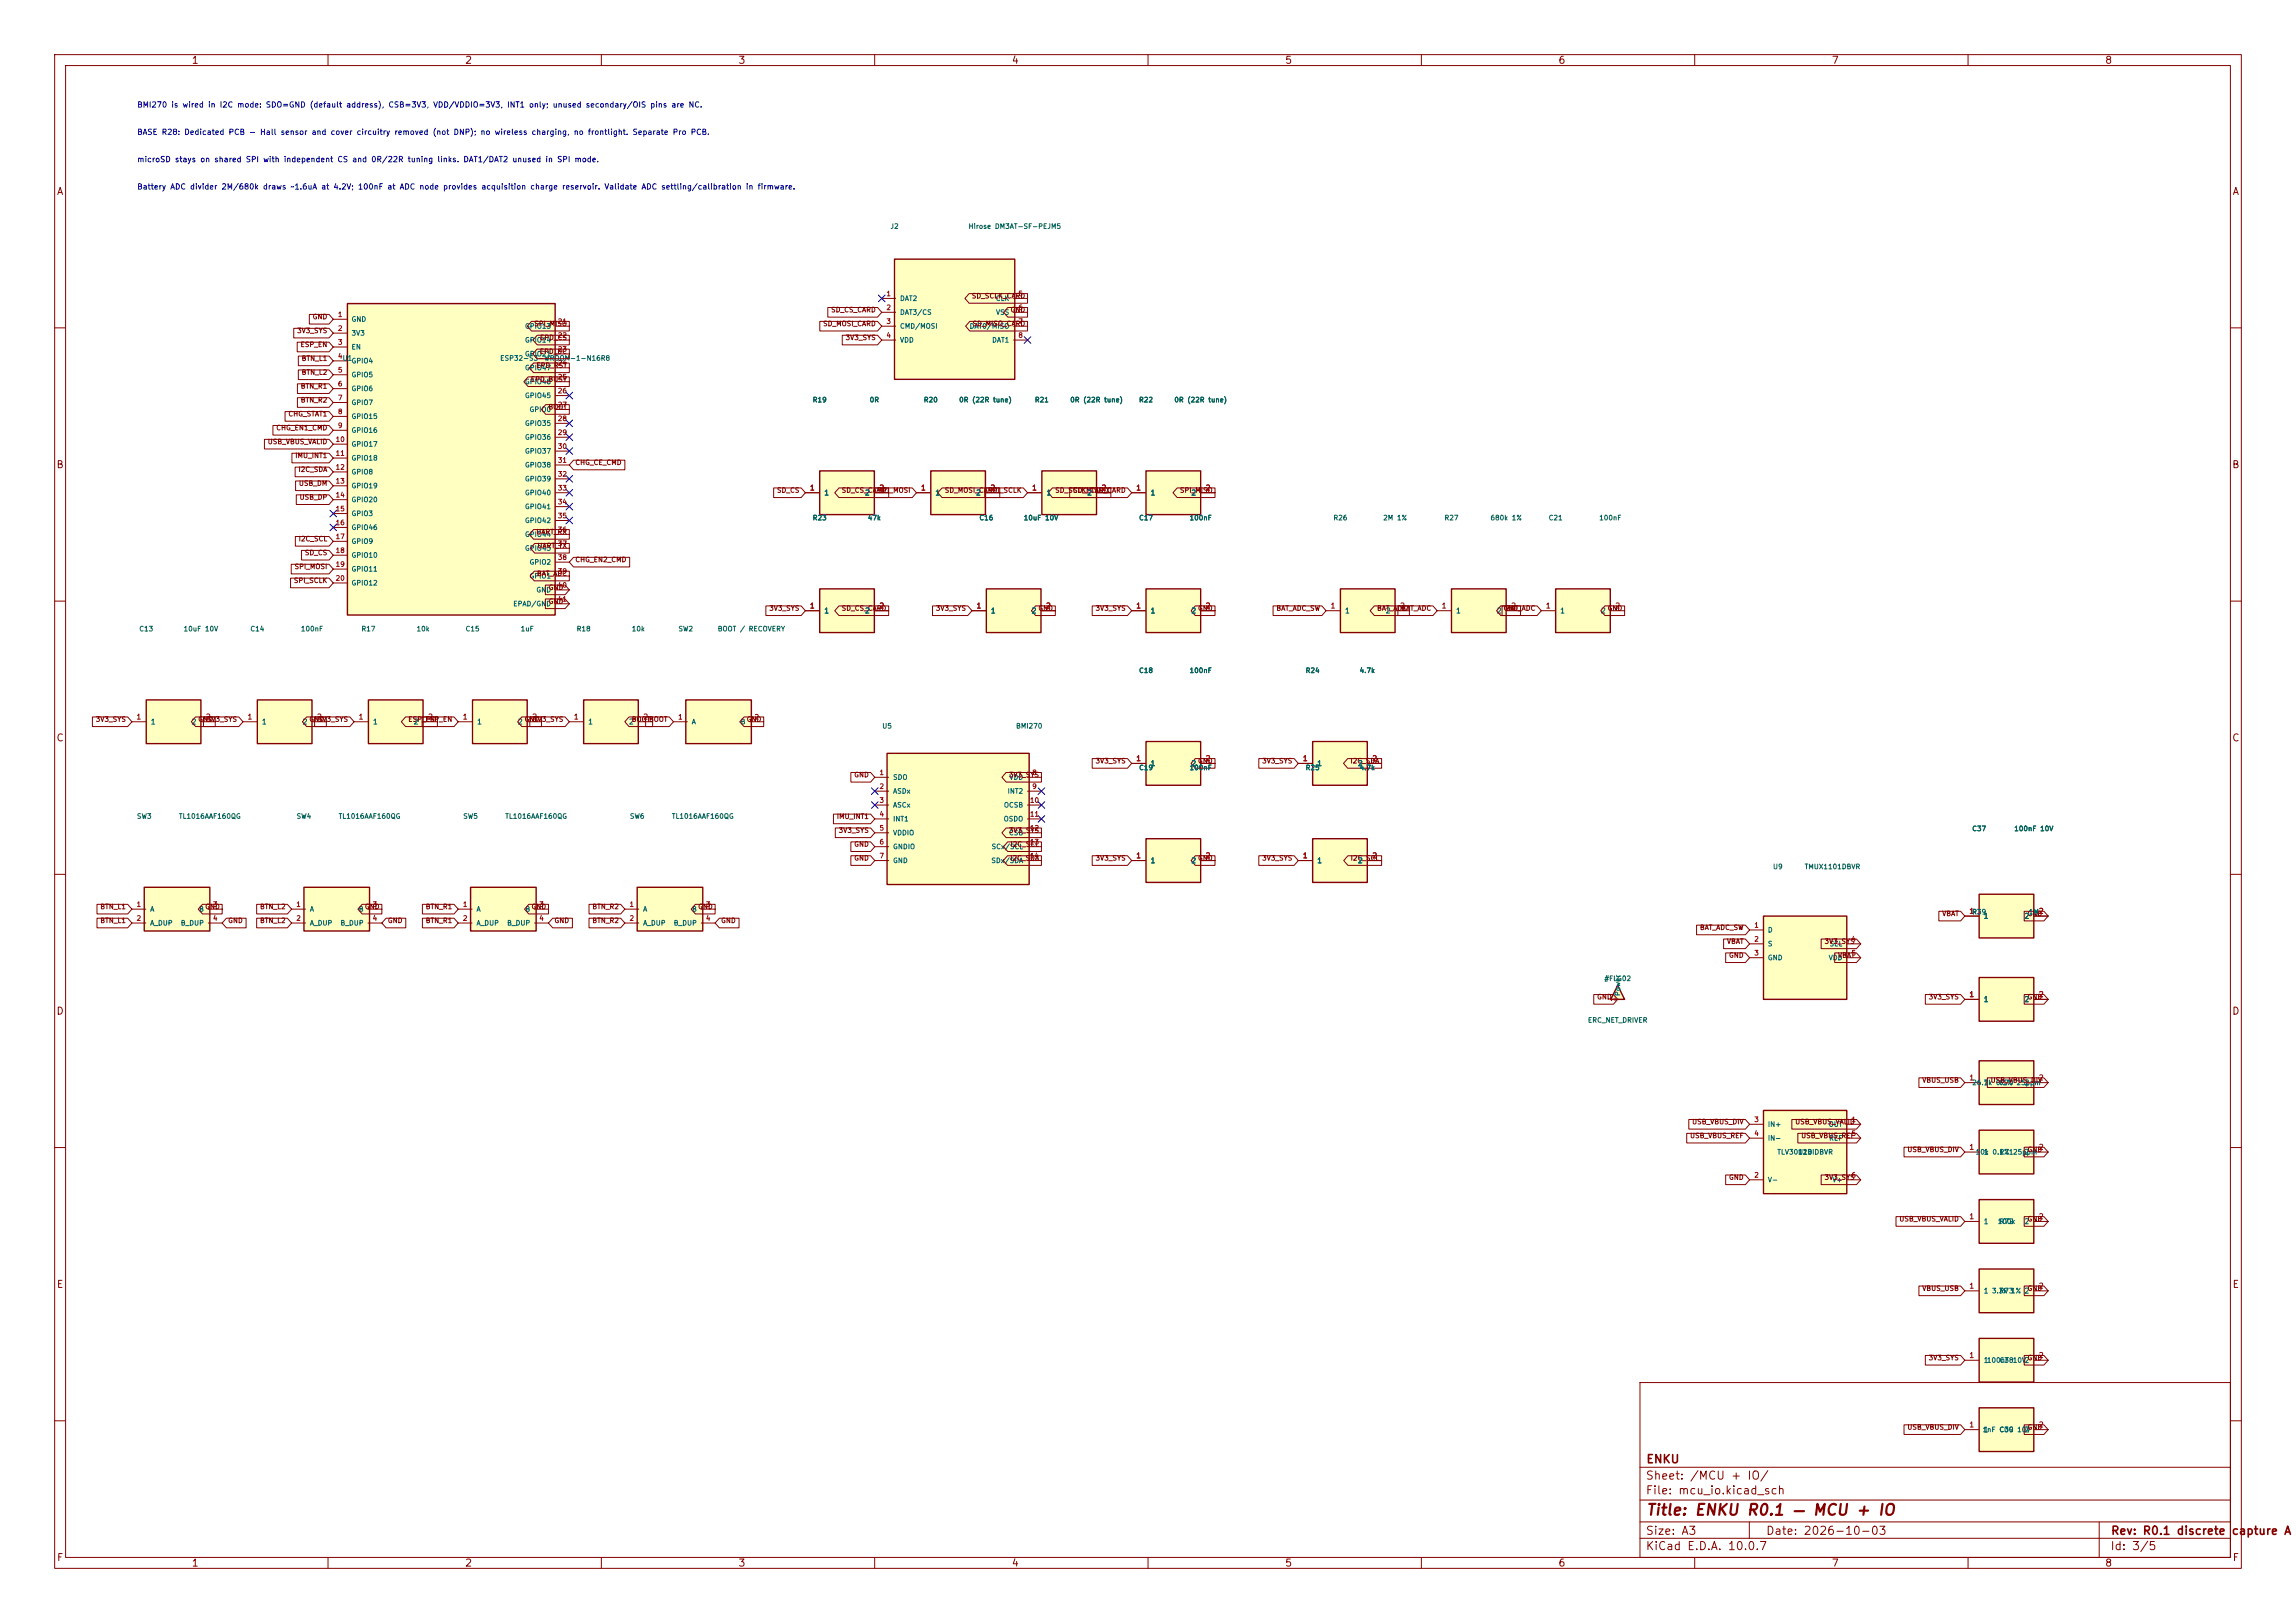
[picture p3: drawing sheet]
<svg xmlns="http://www.w3.org/2000/svg" width="420mm" height="297mm" viewBox="0 0 420 297" stroke-linecap="round" stroke-linejoin="round" font-family="sans-serif">
<defs><g id="words">
<text font-size="2" fill="#840000" x="301" y="277.8">Title: ENKU R0.1 — MCU + IO</text>
<g font-size="1.5" fill="#840000">
<text x="301" y="268.1">ENKU</text>
<text x="300.9" y="273.8">File: mcu_io.kicad_sch</text>
<text x="300.9" y="271.1">Sheet: /MCU + IO/</text>
<text x="300.9" y="281.2">Size: A3</text>
<text x="322.9" y="281.2">Date: 2026-10-03</text>
<text x="386" y="281.2">Rev: R0.1 discrete</text>
<text x="408.1" y="281.2">capture A</text>
<text x="300.9" y="284">KiCad E.D.A. 10.0.7</text>
<text x="385.9" y="284">Id: 3/5</text>
</g>
<g font-size="1.3" fill="#840000">
<text x="35" y="12">1</text>
<text x="85" y="12">2</text>
<text x="135" y="12">3</text>
<text x="185" y="12">4</text>
<text x="235" y="12">5</text>
<text x="285" y="12">6</text>
<text x="335" y="12">7</text>
<text x="385" y="12">8</text>
<text x="10.3" y="36">A</text>
<text x="408.3" y="36">A</text>
<text x="10.2" y="86">B</text>
<text x="408.2" y="86">B</text>
<text x="10.2" y="136">C</text>
<text x="408.2" y="136">C</text>
<text x="10.2" y="186">D</text>
<text x="408.2" y="186">D</text>
<text x="10.3" y="236">E</text>
<text x="408.3" y="236">E</text>
<text x="10.3" y="286">F</text>
<text x="35" y="287">1</text>
<text x="85" y="287">2</text>
<text x="135" y="287">3</text>
<text x="185" y="287">4</text>
<text x="235" y="287">5</text>
<text x="285" y="287">6</text>
<text x="335" y="287">7</text>
<text x="385" y="287">8</text>
<text x="408.3" y="286">F</text>
</g>
<g font-size="1" fill="#0000c2">
<text x="25" y="19.9">BMI270 is wired in I2C mode: SDO=GND (default address), CSB=3V3, VDD/VDDIO=3V3, INT1 only; unused secondary/OIS pins are NC.</text>
<text x="25" y="29.9">microSD stays on shared SPI with independent CS and 0R/22R tuning links. DAT1/DAT2 unused in SPI mode.</text>
<text x="25" y="24.9">BASE R28: Dedicated PCB - Hall sensor and cover circuitry removed (not DNP); no wireless charging, no frontlight. Separate Pro PCB.</text>
<text x="25" y="34.9">Battery ADC divider 2M/680k draws ~1.6uA at 4.2V; 100nF at ADC node provides acquisition charge reservoir. Validate ADC settling/calibration in firmware.</text>
</g>
<g font-size="1" fill="#a90000">
<text x="148" y="90">1</text>
<text x="160.7" y="90">2</text>
<text x="168.4" y="90">1</text>
<text x="181.1" y="90">2</text>
<text x="188.7" y="90">1</text>
<text x="201.4" y="90">2</text>
<text x="207.7" y="90">1</text>
<text x="220.4" y="90">2</text>
<text x="148" y="111.6">1</text>
<text x="160.7" y="111.6">2</text>
<text x="178.5" y="111.6">1</text>
<text x="191.2" y="111.6">2</text>
<text x="207.7" y="111.6">1</text>
<text x="220.4" y="111.6">2</text>
<text x="243.3" y="111.6">1</text>
<text x="256" y="111.6">2</text>
<text x="263.6" y="111.6">1</text>
<text x="276.3" y="111.6">2</text>
<text x="282.7" y="111.6">1</text>
<text x="295.4" y="111.6">2</text>
<text x="24.9" y="131.9">1</text>
<text x="37.6" y="131.9">2</text>
<text x="45.2" y="131.9">1</text>
<text x="57.9" y="131.9">2</text>
<text x="65.5" y="131.9">1</text>
<text x="78.2" y="131.9">2</text>
<text x="84.5" y="131.9">1</text>
<text x="97.2" y="131.9">2</text>
<text x="104.9" y="131.9">1</text>
<text x="117.6" y="131.9">2</text>
<text x="207.7" y="139.5">1</text>
<text x="220.4" y="139.5">2</text>
<text x="238.2" y="139.5">1</text>
<text x="250.9" y="139.5">2</text>
<text x="207.7" y="157.3">1</text>
<text x="220.4" y="157.3">2</text>
<text x="238.2" y="157.3">1</text>
<text x="250.9" y="157.3">2</text>
<text x="360.1" y="167.4">1</text>
<text x="360.1" y="182.7">1</text>
<text x="372.8" y="182.7">2</text>
<text x="360.1" y="197.9">1</text>
<text x="372.8" y="197.9">2</text>
<text x="360.1" y="210.6">1</text>
<text x="372.8" y="210.6">2</text>
<text x="360.1" y="223.3">1</text>
<text x="372.8" y="223.3">2</text>
<text x="360.1" y="236">1</text>
<text x="372.8" y="236">2</text>
<text x="360.1" y="248.7">1</text>
<text x="372.8" y="248.7">2</text>
<text x="360.1" y="261.4">1</text>
<text x="372.8" y="261.4">2</text>
</g>
<g font-size="1" fill="#006464">
<text x="150.7" y="90.9">1</text>
<text x="158.1" y="90.9">2</text>
<text x="171" y="90.9">1</text>
<text x="178.4" y="90.9">2</text>
<text x="191.3" y="90.9">1</text>
<text x="198.8" y="90.9">2</text>
<text x="210.4" y="90.9">1</text>
<text x="217.8" y="90.9">2</text>
<text x="150.7" y="112.5">1</text>
<text x="158.1" y="112.5">2</text>
<text x="181.1" y="112.5">1</text>
<text x="188.6" y="112.5">2</text>
<text x="210.4" y="112.5">1</text>
<text x="217.8" y="112.5">2</text>
<text x="245.9" y="112.5">1</text>
<text x="253.4" y="112.5">2</text>
<text x="266.2" y="112.5">1</text>
<text x="273.7" y="112.5">2</text>
<text x="285.3" y="112.5">1</text>
<text x="292.7" y="112.5">2</text>
<text x="27.5" y="132.8">1</text>
<text x="34.9" y="132.8">2</text>
<text x="47.8" y="132.8">1</text>
<text x="55.2" y="132.8">2</text>
<text x="68.1" y="132.8">1</text>
<text x="75.6" y="132.8">2</text>
<text x="87.2" y="132.8">1</text>
<text x="94.6" y="132.8">2</text>
<text x="107.5" y="132.8">1</text>
<text x="114.9" y="132.8">2</text>
<text x="210.4" y="140.4">1</text>
<text x="217.8" y="140.4">2</text>
<text x="240.8" y="140.4">1</text>
<text x="248.3" y="140.4">2</text>
<text x="210.4" y="158.2">1</text>
<text x="217.8" y="158.2">2</text>
<text x="240.8" y="158.2">1</text>
<text x="248.3" y="158.2">2</text>
<text x="362.8" y="168.4">1</text>
<text x="370.2" y="168.4">2</text>
<text x="362.8" y="183.6">1</text>
<text x="370.2" y="183.6">2</text>
<text x="362.8" y="198.8">1</text>
<text x="370.2" y="198.8">2</text>
<text x="362.8" y="211.5">1</text>
<text x="370.2" y="211.5">2</text>
<text x="362.8" y="224.2">1</text>
<text x="370.2" y="224.2">2</text>
<text x="362.8" y="236.9">1</text>
<text x="362.8" y="249.6">1</text>
<text x="370.2" y="249.6">2</text>
<text x="362.8" y="262.3">1</text>
<text x="370.2" y="262.3">2</text>
</g>
<g font-size=".9" fill="#006464">
<text x="162.8" y="42.1">J2</text>
<text x="177.1" y="42.1">Hirose DM3AT-SF-PEJM5</text>
<text x="64.2" y="59.1">GND</text>
<text x="164.5" y="55.3">DAT2</text>
<text x="164.5" y="57.8">DAT3/CS</text>
<text x="182.1" y="55.3">CLK</text>
<text x="182.1" y="57.8">VSS</text>
<text x="64.2" y="61.6">3V3</text>
<text x="64.2" y="64.2">EN</text>
<text x="95.9" y="60.4">GPIO13</text>
<text x="95.9" y="62.9">GPIO14</text>
<text x="95.9" y="65.4">GPIO21</text>
<text x="164.5" y="60.4">CMD/MOSI</text>
<text x="164.5" y="62.9">VDD</text>
<text x="177.3" y="60.4">DAT0/MISO</text>
<text x="181.4" y="62.9">DAT1</text>
<text x="62.6" y="66.2">U1</text>
<text x="64.2" y="66.7">GPIO4</text>
<text x="64.2" y="69.2">GPIO5</text>
<text x="64.2" y="71.8">GPIO6</text>
<text x="91.4" y="66.2">ESP32-S3-WROOM-1-N16R8</text>
<text x="95.9" y="68">GPIO47</text>
<text x="95.9" y="70.5">GPIO48</text>
<text x="64.2" y="74.3">GPIO7</text>
<text x="64.2" y="76.9">GPIO15</text>
<text x="95.9" y="73.1">GPIO45</text>
<text x="96.8" y="75.6">GPIO0</text>
<text x="148.6" y="73.8">R19</text>
<text x="159" y="73.8">0R</text>
<text x="168.9" y="73.8">R20</text>
<text x="175.4" y="73.8">0R (22R tune)</text>
<text x="189.2" y="73.8">R21</text>
<text x="195.7" y="73.8">0R (22R tune)</text>
<text x="208.3" y="73.8">R22</text>
<text x="214.7" y="73.8">0R (22R tune)</text>
<text x="64.2" y="79.4">GPIO16</text>
<text x="64.2" y="81.9">GPIO17</text>
<text x="95.9" y="78.1">GPIO35</text>
<text x="95.9" y="80.7">GPIO36</text>
<text x="95.9" y="83.2">GPIO37</text>
<text x="64.2" y="84.5">GPIO18</text>
<text x="64.2" y="87">GPIO8</text>
<text x="64.2" y="89.6">GPIO19</text>
<text x="95.9" y="85.8">GPIO38</text>
<text x="95.9" y="88.3">GPIO39</text>
<text x="64.2" y="92.1">GPIO20</text>
<text x="64.2" y="94.6">GPIO3</text>
<text x="95.9" y="90.8">GPIO40</text>
<text x="95.9" y="93.4">GPIO41</text>
<text x="95.9" y="95.9">GPIO42</text>
<text x="148.6" y="95.4">R23</text>
<text x="158.7" y="95.4">47k</text>
<text x="179.1" y="95.4">C16</text>
<text x="187.2" y="95.4">10uF 10V</text>
<text x="208.3" y="95.4">C17</text>
<text x="217.5" y="95.4">100nF</text>
<text x="243.8" y="95.4">R26</text>
<text x="252.9" y="95.4">2M 1%</text>
<text x="264.1" y="95.4">R27</text>
<text x="272.6" y="95.4">680k 1%</text>
<text x="283.2" y="95.4">C21</text>
<text x="292.4" y="95.4">100nF</text>
<text x="64.2" y="97.2">GPIO46</text>
<text x="64.2" y="99.7">GPIO9</text>
<text x="95.9" y="98.5">GPIO44</text>
<text x="95.9" y="101">GPIO43</text>
<text x="64.2" y="102.3">GPIO10</text>
<text x="64.2" y="104.8">GPIO11</text>
<text x="64.2" y="107.3">GPIO12</text>
<text x="96.8" y="103.5">GPIO2</text>
<text x="96.8" y="106.1">GPIO1</text>
<text x="93.8" y="111.2">EPAD/GND</text>
<text x="98" y="108.6">GND</text>
<text x="25.4" y="115.7">C13</text>
<text x="33.5" y="115.7">10uF 10V</text>
<text x="45.7" y="115.7">C14</text>
<text x="54.9" y="115.7">100nF</text>
<text x="66" y="115.7">R17</text>
<text x="76.1" y="115.7">10k</text>
<text x="85.1" y="115.7">C15</text>
<text x="95.2" y="115.7">1uF</text>
<text x="105.4" y="115.7">R18</text>
<text x="115.5" y="115.7">10k</text>
<text x="124" y="115.7">SW2</text>
<text x="131.2" y="115.7">BOOT / RECOVERY</text>
<text x="208.3" y="123.4">C18</text>
<text x="217.5" y="123.4">100nF</text>
<text x="238.7" y="123.4">R24</text>
<text x="248.6" y="123.4">4.7k</text>
<text x="126.4" y="132.7">A</text>
<text x="135.4" y="132.7">B</text>
<text x="161.3" y="133.5">U5</text>
<text x="185.8" y="133.5">BMI270</text>
<text x="163.3" y="142.9">SDO</text>
<text x="184.6" y="142.9">VDD</text>
<text x="208.3" y="141.1">C19</text>
<text x="217.5" y="141.1">100nF</text>
<text x="238.7" y="141.1">R25</text>
<text x="248.6" y="141.1">4.7k</text>
<text x="163.3" y="145.4">ASDx</text>
<text x="163.3" y="148">ASCx</text>
<text x="183.6" y="148">OCSB</text>
<text x="184.2" y="145.4">INT2</text>
<text x="25" y="150">SW3</text>
<text x="32.6" y="150">TL1016AAF160QG</text>
<text x="54.2" y="150">SW4</text>
<text x="61.8" y="150">TL1016AAF160QG</text>
<text x="84.6" y="150">SW5</text>
<text x="92.3" y="150">TL1016AAF160QG</text>
<text x="115.1" y="150">SW6</text>
<text x="122.8" y="150">TL1016AAF160QG</text>
<text x="163.3" y="150.5">INT1</text>
<text x="163.3" y="153.1">VDDIO</text>
<text x="163.3" y="155.6">GNDIO</text>
<text x="181.3" y="155.6">SCx/SCL</text>
<text x="183.5" y="150.5">OSDO</text>
<text x="184.5" y="153.1">CSB</text>
<text x="360.7" y="152.3">C37</text>
<text x="368.4" y="152.3">100nF 10V</text>
<text x="163.3" y="158.1">GND</text>
<text x="181.2" y="158.1">SDx/SDA</text>
<text x="324.2" y="159.3">U9</text>
<text x="330" y="159.3">TMUX1101DBVR</text>
<text x="27.4" y="167">A</text>
<text x="36.3" y="167">B</text>
<text x="56.6" y="167">A</text>
<text x="65.5" y="167">B</text>
<text x="87.1" y="167">A</text>
<text x="96" y="167">B</text>
<text x="117.6" y="167">A</text>
<text x="126.5" y="167">B</text>
<text x="360.7" y="167.5">R39</text>
<text x="371" y="167.5">1M2</text>
<text x="27.4" y="169.6">A_DUP</text>
<text x="33" y="169.6">B_DUP</text>
<text x="56.6" y="169.6">A_DUP</text>
<text x="62.2" y="169.6">B_DUP</text>
<text x="87.1" y="169.6">A_DUP</text>
<text x="92.7" y="169.6">B_DUP</text>
<text x="117.6" y="169.6">A_DUP</text>
<text x="123.1" y="169.6">B_DUP</text>
<text x="323.3" y="170.8">D</text>
<text x="323.3" y="173.4">S</text>
<text x="334.6" y="173.4">SEL</text>
<text x="293.4" y="179.7">#FLG02</text>
<text x="323.3" y="175.9">GND</text>
<text x="334.4" y="175.9">VDD</text>
<text x="296.6" y="182.4" transform="rotate(-90 296.6 182.4)">Power</text>
<text x="290.4" y="187.4">ERC_NET_DRIVER</text>
<text x="360.7" y="198.8">26.7k 0.1% 25ppm</text>
<text x="365.7" y="198.8">R70</text>
<text x="323.3" y="206.4">IN+</text>
<text x="323.3" y="208.9">IN-</text>
<text x="334.4" y="206.4">OUT</text>
<text x="334.5" y="208.9">REF</text>
<text x="325" y="211.5">TLV3012BIDBVR</text>
<text x="328.8" y="211.5">U10</text>
<text x="361.3" y="211.5">10k 0.1%</text>
<text x="365.7" y="211.5">R7125ppm</text>
<text x="323.3" y="216.6">V-</text>
<text x="335.1" y="216.6">V+</text>
<text x="365.3" y="224.2">100k</text>
<text x="365.7" y="224.2">R72</text>
<text x="364.3" y="236.9">3.3k 1% 2</text>
<text x="365.7" y="236.9">R73</text>
<text x="363.4" y="249.6">100nF</text>
<text x="365.7" y="249.6">C3810V</text>
<text x="362.6" y="262.3">1nF C0G 10V</text>
<text x="366.5" y="262.3">39</text>
</g>
<g font-size=".9" fill="#840000">
<text x="57.1" y="58.6">GND</text>
<text x="97.6" y="59.9">SPI_MISO</text>
<text x="150.5" y="59.9">SD_MOSI_CARD</text>
<text x="151.9" y="57.4">SD_CS_CARD</text>
<text x="177.7" y="54.8">SD_SCLK_CARD</text>
<text x="177.8" y="59.9">SD_MISO_CARD</text>
<text x="184.8" y="57.4">GND</text>
<text x="54.3" y="61.2">3V3_SYS</text>
<text x="54.9" y="63.7">ESP_EN</text>
<text x="98.6" y="65">EPD_DC</text>
<text x="98.7" y="62.4">EPD_CS</text>
<text x="154.6" y="62.4">3V3_SYS</text>
<text x="54.9" y="71.3">BTN_R1</text>
<text x="55.1" y="66.3">BTN_L1</text>
<text x="55.1" y="68.8">BTN_L2</text>
<text x="97" y="70.1">EPD_BUSY</text>
<text x="98" y="67.5">EPD_RST</text>
<text x="52.7" y="76.4">CHG_STAT1</text>
<text x="54.9" y="73.9">BTN_R2</text>
<text x="100.2" y="75.1">BOOT</text>
<text x="48.9" y="81.5">USB_VBUS_VALID</text>
<text x="50.4" y="79">CHG_EN1_CMD</text>
<text x="53.9" y="84">IMU_INT1</text>
<text x="54.5" y="86.6">I2C_SDA</text>
<text x="54.6" y="89.1">USB_DM</text>
<text x="105.1" y="85.3">CHG_CE_CMD</text>
<text x="54.7" y="91.7">USB_DP</text>
<text x="142" y="90.4">SD_CS</text>
<text x="153.9" y="90.4">SD_CS_CARD</text>
<text x="160.5" y="90.4">SPI_MOSI</text>
<text x="172.7" y="90.4">SD_MOSI_CARD</text>
<text x="180.7" y="90.4">SPI_SCLK</text>
<text x="192.9" y="90.4">SD_SCLK_CARD</text>
<text x="196.2" y="90.4">SD_MISO_CARD</text>
<text x="215.7" y="90.4">SPI_MISO</text>
<text x="54.5" y="99.3">I2C_SCL</text>
<text x="55.7" y="101.8">SD_CS</text>
<text x="98" y="98">UART_RX</text>
<text x="98.2" y="100.5">UART_TX</text>
<text x="53.7" y="106.9">SPI_SCLK</text>
<text x="53.8" y="104.4">SPI_MOSI</text>
<text x="98.1" y="105.6">BAT_ADC</text>
<text x="105.1" y="103.1">CHG_EN2_CMD</text>
<text x="100.3" y="110.7">GND</text>
<text x="100.3" y="108.2">GND</text>
<text x="140.6" y="112">3V3_SYS</text>
<text x="153.9" y="112">SD_CS_CARD</text>
<text x="171.1" y="112">3V3_SYS</text>
<text x="189.8" y="112">GND</text>
<text x="200.3" y="112">3V3_SYS</text>
<text x="219" y="112">GND</text>
<text x="233.4" y="112">BAT_ADC_SW</text>
<text x="251.8" y="112">BAT_ADC</text>
<text x="256.2" y="112">BAT_ADC</text>
<text x="274.9" y="112">GND</text>
<text x="275.3" y="112">BAT_ADC</text>
<text x="294" y="112">GND</text>
<text x="17.4" y="132.3">3V3_SYS</text>
<text x="36.2" y="132.3">GND</text>
<text x="37.7" y="132.3">3V3_SYS</text>
<text x="56.5" y="132.3">GND</text>
<text x="58.1" y="132.3">3V3_SYS</text>
<text x="74.6" y="132.3">ESP_EN</text>
<text x="77.7" y="132.3">ESP_EN</text>
<text x="95.9" y="132.3">GND</text>
<text x="97.4" y="132.3">3V3_SYS</text>
<text x="115.5" y="132.3">BOOT</text>
<text x="118.6" y="132.3">BOOT</text>
<text x="136.5" y="132.3">GND</text>
<text x="156.2" y="142.5">GND</text>
<text x="184.5" y="142.5">3V3_SYS</text>
<text x="200.3" y="139.9">3V3_SYS</text>
<text x="219" y="139.9">GND</text>
<text x="230.8" y="139.9">3V3_SYS</text>
<text x="246.9" y="139.9">I2C_SDA</text>
<text x="153" y="150.1">IMU_INT1</text>
<text x="153.3" y="152.6">3V3_SYS</text>
<text x="156.2" y="155.2">GND</text>
<text x="184.5" y="152.6">3V3_SYS</text>
<text x="184.7" y="155.2">I2C_SCL</text>
<text x="156.2" y="157.7">GND</text>
<text x="184.7" y="157.7">I2C_SDA</text>
<text x="200.3" y="157.7">3V3_SYS</text>
<text x="219" y="157.7">GND</text>
<text x="230.8" y="157.7">3V3_SYS</text>
<text x="247" y="157.7">I2C_SCL</text>
<text x="18.3" y="166.6">BTN_L1</text>
<text x="37.4" y="166.6">GND</text>
<text x="47.5" y="166.6">BTN_L2</text>
<text x="66.6" y="166.6">GND</text>
<text x="77.8" y="166.6">BTN_R1</text>
<text x="97.1" y="166.6">GND</text>
<text x="108.3" y="166.6">BTN_R2</text>
<text x="127.6" y="166.6">GND</text>
<text x="355.2" y="167.9">VBAT</text>
<text x="370.8" y="167.9">GND</text>
<text x="18.3" y="169.1">BTN_L1</text>
<text x="41.6" y="169.1">GND</text>
<text x="47.5" y="169.1">BTN_L2</text>
<text x="70.9" y="169.1">GND</text>
<text x="77.8" y="169.1">BTN_R1</text>
<text x="101.3" y="169.1">GND</text>
<text x="108.3" y="169.1">BTN_R2</text>
<text x="131.8" y="169.1">GND</text>
<text x="310.9" y="170.4">BAT_ADC_SW</text>
<text x="315.8" y="172.9">VBAT</text>
<text x="333.7" y="172.9">3V3_SYS</text>
<text x="316.2" y="175.5">GND</text>
<text x="336.1" y="175.5">VBAT</text>
<text x="292" y="183.1">GND</text>
<text x="352.7" y="183.1">3V3_SYS</text>
<text x="370.8" y="183.1">GND</text>
<text x="351.5" y="198.3">VBUS_USB</text>
<text x="364" y="198.3">USB_VBUS_DIV</text>
<text x="309.1" y="208.5">USB_VBUS_REF</text>
<text x="309.4" y="206">USB_VBUS_DIV</text>
<text x="328.3" y="206">USB_VBUS_VALID</text>
<text x="329.4" y="208.5">USB_VBUS_REF</text>
<text x="348.8" y="211">USB_VBUS_DIV</text>
<text x="370.8" y="211">GND</text>
<text x="316.2" y="216.1">GND</text>
<text x="333.7" y="216.1">3V3_SYS</text>
<text x="347.3" y="223.7">USB_VBUS_VALID</text>
<text x="370.8" y="223.7">GND</text>
<text x="351.5" y="236.4">VBUS_USB</text>
<text x="370.8" y="236.4">GND</text>
<text x="352.7" y="249.1">3V3_SYS</text>
<text x="370.8" y="249.1">GND</text>
<text x="348.8" y="261.8">USB_VBUS_DIV</text>
<text x="370.8" y="261.8">GND</text>
</g>
<g font-size=".9" fill="#a90000">
<text x="61.7" y="58.2">1</text>
<text x="101.9" y="59.5">21</text>
<text x="162.1" y="54.4">1</text>
<text x="162.1" y="56.9">2</text>
<text x="162.1" y="59.5">3</text>
<text x="186.2" y="54.4">5</text>
<text x="186.2" y="56.9">6</text>
<text x="186.2" y="59.5">7</text>
<text x="61.7" y="60.8">2</text>
<text x="61.7" y="63.3">3</text>
<text x="61.7" y="65.8">4</text>
<text x="101.9" y="62">22</text>
<text x="101.9" y="64.6">23</text>
<text x="162.1" y="62">4</text>
<text x="186.2" y="62">8</text>
<text x="61.7" y="68.4">5</text>
<text x="61.7" y="70.9">6</text>
<text x="101.9" y="67.1">24</text>
<text x="101.9" y="69.6">25</text>
<text x="61.7" y="73.5">7</text>
<text x="61.7" y="76">8</text>
<text x="101.9" y="72.2">26</text>
<text x="101.9" y="74.7">27</text>
<text x="101.9" y="77.3">28</text>
<text x="61.3" y="81.1">10</text>
<text x="61.3" y="83.6">11</text>
<text x="61.7" y="78.5">9</text>
<text x="101.9" y="79.8">29</text>
<text x="101.9" y="82.3">30</text>
<text x="61.3" y="86.2">12</text>
<text x="61.3" y="88.7">13</text>
<text x="101.9" y="84.9">31</text>
<text x="101.9" y="87.4">32</text>
<text x="101.9" y="90">33</text>
<text x="61.3" y="91.2">14</text>
<text x="61.3" y="93.8">15</text>
<text x="101.9" y="92.5">34</text>
<text x="101.9" y="95">35</text>
<text x="61.3" y="96.3">16</text>
<text x="61.3" y="98.9">17</text>
<text x="61.3" y="101.4">18</text>
<text x="101.9" y="97.6">36</text>
<text x="101.9" y="100.1">37</text>
<text x="61.3" y="103.9">19</text>
<text x="61.3" y="106.5">20</text>
<text x="101.9" y="102.7">38</text>
<text x="101.9" y="105.2">39</text>
<text x="101.9" y="107.7">40</text>
<text x="101.9" y="110.3">41</text>
<text x="124" y="131.9">1</text>
<text x="137.9" y="131.9">2</text>
<text x="160.8" y="142">1</text>
<text x="188.7" y="142">8</text>
<text x="160.8" y="144.6">2</text>
<text x="160.8" y="147.1">3</text>
<text x="160.8" y="149.7">4</text>
<text x="188.3" y="147.1">10</text>
<text x="188.3" y="149.7">11</text>
<text x="188.7" y="144.6">9</text>
<text x="160.8" y="152.2">5</text>
<text x="160.8" y="154.7">6</text>
<text x="188.3" y="152.2">12</text>
<text x="188.3" y="154.7">13</text>
<text x="160.8" y="157.3">7</text>
<text x="188.3" y="157.3">14</text>
<text x="24.9" y="166.2">1</text>
<text x="38.9" y="166.2">3</text>
<text x="54.1" y="166.2">1</text>
<text x="68.1" y="166.2">3</text>
<text x="84.6" y="166.2">1</text>
<text x="98.6" y="166.2">3</text>
<text x="115.1" y="166.2">1</text>
<text x="129" y="166.2">3</text>
<text x="24.9" y="168.7">2</text>
<text x="38.9" y="168.7">4</text>
<text x="54.1" y="168.7">2</text>
<text x="68.1" y="168.7">4</text>
<text x="84.6" y="168.7">2</text>
<text x="98.6" y="168.7">4</text>
<text x="115.1" y="168.7">2</text>
<text x="129" y="168.7">4</text>
<text x="320.8" y="170">1</text>
<text x="320.8" y="172.5">2</text>
<text x="338.6" y="172.5">4</text>
<text x="320.8" y="175.1">3</text>
<text x="338.6" y="175.1">5</text>
<text x="295.7" y="183.4" transform="rotate(-90 295.7 183.4)">1</text>
<text x="320.8" y="205.5">3</text>
<text x="320.8" y="208.1">4</text>
<text x="338.6" y="205.5">1</text>
<text x="338.6" y="208.1">5</text>
<text x="320.8" y="215.7">2</text>
<text x="338.6" y="215.7">6</text>
</g>
</g></defs>
<g fill="none" stroke="#840000" stroke-width=".18">
<path d="M10 10h400v277h-400zM12 12h396v273h-396zM60 10v2M110 10v2M160 10v2M210 10v2M260 10v2M310 10v2M360 10v2M10 60h2M408 60h2M10 110h2"/>
<path d="M408 110h2M10 160h2M408 160h2M10 210h2M408 210h2M300 253h108v32h-108zM10 260h2M300 278.5h108M300 274.5h108M300 268.5h108M320 278.5v3M384 278.5v6.5"/>
<path d="M408 260h2M60 285v2M110 285v2M160 285v2M210 285v2M260 285v2M300 281.5h108M310 285v2M360 285v2"/>
</g>
<path d="M170.3 86.2h10v8h-10z" fill="#ffffc2"/>
<path d="M170.3 86.2h10v8h-10z" fill="none" stroke="#840000" stroke-width=".25"/>
<path d="M167.6 90.2h2.6M180.3 90.2h2.6" fill="none" stroke="#840000" stroke-width=".18"/>
<path d="M362 178.9h10v8h-10z" fill="#ffffc2"/>
<path d="M362 178.9h10v8h-10z" fill="none" stroke="#840000" stroke-width=".25"/>
<path d="M359.4 182.9h2.5M372.1 182.9h2.5" fill="none" stroke="#840000" stroke-width=".18"/>
<path d="M362 163.6h10v8h-10z" fill="#ffffc2"/>
<path d="M362 163.6h10v8h-10z" fill="none" stroke="#840000" stroke-width=".25"/>
<path d="M359.4 167.6h2.5M372.1 167.6h2.5" fill="none" stroke="#840000" stroke-width=".18"/>
<path d="M55.6 162.4h12v8h-12z" fill="#ffffc2"/>
<path d="M55.6 162.4h12v8h-12z" fill="none" stroke="#840000" stroke-width=".25"/>
<path d="M53.3 166.4h2.6M53.3 168.9h2.6M67.3 166.4h2.5M67.3 168.9h2.5" fill="none" stroke="#840000" stroke-width=".18"/>
<path d="M116.6 162.4h12v8h-12z" fill="#ffffc2"/>
<path d="M116.6 162.4h12v8h-12z" fill="none" stroke="#840000" stroke-width=".25"/>
<path d="M114.3 166.4h2.5M114.3 168.9h2.5M128.3 166.4h2.5M128.3 168.9h2.5" fill="none" stroke="#840000" stroke-width=".18"/>
<path d="M106.8 128.1h10v8h-10z" fill="#ffffc2"/>
<path d="M106.8 128.1h10v8h-10z" fill="none" stroke="#840000" stroke-width=".25"/>
<path d="M104.1 132.1h2.6M116.8 132.1h2.6" fill="none" stroke="#840000" stroke-width=".18"/>
<path d="M125.4 128.1h12v8h-12z" fill="#ffffc2"/>
<path d="M125.4 128.1h12v8h-12z" fill="none" stroke="#840000" stroke-width=".25"/>
<path d="M123.2 132.1h2.5M137.2 132.1h2.5" fill="none" stroke="#840000" stroke-width=".18"/>
<path d="M26.4 162.4h12v8h-12z" fill="#ffffc2"/>
<path d="M26.4 162.4h12v8h-12z" fill="none" stroke="#840000" stroke-width=".25"/>
<path d="M24.1 166.4h2.6M24.1 168.9h2.6M38.1 166.4h2.5M38.1 168.9h2.5" fill="none" stroke="#840000" stroke-width=".18"/>
<path d="M86.4 128.1h10v8h-10z" fill="#ffffc2"/>
<path d="M86.4 128.1h10v8h-10z" fill="none" stroke="#840000" stroke-width=".25"/>
<path d="M83.8 132.1h2.6M96.5 132.1h2.6" fill="none" stroke="#840000" stroke-width=".18"/>
<path d="M26.8 128.1h10v8h-10z" fill="#ffffc2"/>
<path d="M26.8 128.1h10v8h-10z" fill="none" stroke="#840000" stroke-width=".25"/>
<path d="M24.1 132.1h2.6M36.8 132.1h2.6" fill="none" stroke="#840000" stroke-width=".18"/>
<path d="M86.1 162.4h12v8h-12z" fill="#ffffc2"/>
<path d="M86.1 162.4h12v8h-12z" fill="none" stroke="#840000" stroke-width=".25"/>
<path d="M83.8 166.4h2.6M83.8 168.9h2.6M97.8 166.4h2.5M97.8 168.9h2.5" fill="none" stroke="#840000" stroke-width=".18"/>
<path d="M67.4 128.1h10v8h-10z" fill="#ffffc2"/>
<path d="M67.4 128.1h10v8h-10z" fill="none" stroke="#840000" stroke-width=".25"/>
<path d="M64.8 132.1h2.5M77.5 132.1h2.5" fill="none" stroke="#840000" stroke-width=".18"/>
<path d="M163.6 47.4h22v22h-22z" fill="#ffffc2"/>
<path d="M163.6 47.4h22v22h-22z" fill="none" stroke="#840000" stroke-width=".25"/>
<path d="M161.3 54.6h2.5M161.3 57.2h2.5M161.3 59.7h2.5M185.4 54.6h2.6M185.4 57.2h2.6M185.4 59.7h2.6M161.3 62.2h2.5M185.4 62.2h2.6" fill="none" stroke="#840000" stroke-width=".18"/>
<path d="M149.9 86.2h10v8h-10z" fill="#ffffc2"/>
<path d="M149.9 86.2h10v8h-10z" fill="none" stroke="#840000" stroke-width=".25"/>
<path d="M147.3 90.2h2.6M160 90.2h2.6" fill="none" stroke="#840000" stroke-width=".18"/>
<path d="M295.9 180.3l1.3 2.6h-2.6z" fill="#ffffc2"/>
<path d="M295.9 180.3l1.3 2.6h-2.6z" fill="none" stroke="#840000" stroke-width=".25"/>
<path d="M295.9 182.9h.1" fill="none" stroke="#840000" stroke-width=".18"/>
<path d="M47.1 128.1h10v8h-10z" fill="#ffffc2"/>
<path d="M47.1 128.1h10v8h-10z" fill="none" stroke="#840000" stroke-width=".25"/>
<path d="M44.4 132.1h2.6M57.1 132.1h2.6" fill="none" stroke="#840000" stroke-width=".18"/>
<path d="M149.9 107.8h10v8h-10z" fill="#ffffc2"/>
<path d="M149.9 107.8h10v8h-10z" fill="none" stroke="#840000" stroke-width=".25"/>
<path d="M147.3 111.8h2.6M160 111.8h2.6" fill="none" stroke="#840000" stroke-width=".18"/>
<path d="M284.6 107.8h10v8h-10z" fill="#ffffc2"/>
<path d="M284.6 107.8h10v8h-10z" fill="none" stroke="#840000" stroke-width=".25"/>
<path d="M281.9 111.8h2.6M294.6 111.8h2.6" fill="none" stroke="#840000" stroke-width=".18"/>
<path d="M190.6 86.2h10v8h-10z" fill="#ffffc2"/>
<path d="M190.6 86.2h10v8h-10z" fill="none" stroke="#840000" stroke-width=".25"/>
<path d="M188 90.2h2.5M200.7 90.2h2.5" fill="none" stroke="#840000" stroke-width=".18"/>
<path d="M209.6 86.2h10v8h-10z" fill="#ffffc2"/>
<path d="M209.6 86.2h10v8h-10z" fill="none" stroke="#840000" stroke-width=".25"/>
<path d="M207 90.2h2.5M219.7 90.2h2.5" fill="none" stroke="#840000" stroke-width=".18"/>
<path d="M245.2 107.8h10v8h-10z" fill="#ffffc2"/>
<path d="M245.2 107.8h10v8h-10z" fill="none" stroke="#840000" stroke-width=".25"/>
<path d="M242.6 111.8h2.5M255.3 111.8h2.5" fill="none" stroke="#840000" stroke-width=".18"/>
<path d="M209.6 107.8h10v8h-10z" fill="#ffffc2"/>
<path d="M209.6 107.8h10v8h-10z" fill="none" stroke="#840000" stroke-width=".25"/>
<path d="M207 111.8h2.5M219.7 111.8h2.5" fill="none" stroke="#840000" stroke-width=".18"/>
<path d="M180.4 107.8h10v8h-10z" fill="#ffffc2"/>
<path d="M180.4 107.8h10v8h-10z" fill="none" stroke="#840000" stroke-width=".25"/>
<path d="M177.8 111.8h2.5M190.5 111.8h2.5" fill="none" stroke="#840000" stroke-width=".18"/>
<path d="M265.5 107.8h10v8h-10z" fill="#ffffc2"/>
<path d="M265.5 107.8h10v8h-10z" fill="none" stroke="#840000" stroke-width=".25"/>
<path d="M262.9 111.8h2.5M275.6 111.8h2.5" fill="none" stroke="#840000" stroke-width=".18"/>
<path d="M240.1 135.7h10v8h-10z" fill="#ffffc2"/>
<path d="M240.1 135.7h10v8h-10z" fill="none" stroke="#840000" stroke-width=".25"/>
<path d="M237.5 139.7h2.5M250.2 139.7h2.5" fill="none" stroke="#840000" stroke-width=".18"/>
<path d="M240.1 153.5h10v8h-10z" fill="#ffffc2"/>
<path d="M240.1 153.5h10v8h-10z" fill="none" stroke="#840000" stroke-width=".25"/>
<path d="M237.5 157.5h2.5M250.2 157.5h2.5" fill="none" stroke="#840000" stroke-width=".18"/>
<path d="M209.6 135.7h10v8h-10z" fill="#ffffc2"/>
<path d="M209.6 135.7h10v8h-10z" fill="none" stroke="#840000" stroke-width=".25"/>
<path d="M207 139.7h2.5M219.7 139.7h2.5" fill="none" stroke="#840000" stroke-width=".18"/>
<path d="M209.6 153.5h10v8h-10z" fill="#ffffc2"/>
<path d="M209.6 153.5h10v8h-10z" fill="none" stroke="#840000" stroke-width=".25"/>
<path d="M207 157.5h2.5M219.7 157.5h2.5" fill="none" stroke="#840000" stroke-width=".18"/>
<path d="M162.3 137.9h26v24h-26z" fill="#ffffc2"/>
<path d="M162.3 137.9h26v24h-26z" fill="none" stroke="#840000" stroke-width=".25"/>
<g fill="none" stroke="#840000" stroke-width=".18">
<path d="M160 142.2h2.6M160 144.8h2.6M160 147.3h2.6M160 149.9h2.6M160 152.4h2.6M160 154.9h2.6M160 157.5h2.6M188 142.2h2.5M188 144.8h2.5M188 147.3h2.5M188 149.9h2.5M188 152.4h2.5"/>
<path d="M188 154.9h2.5M188 157.5h2.5"/>
</g>
<path d="M322.6 167.6h15.2v15.3h-15.2z" fill="#ffffc2"/>
<path d="M322.6 167.6h15.2v15.3h-15.2z" fill="none" stroke="#840000" stroke-width=".25"/>
<path d="M320 170.2h2.6M320 172.7h2.6M320 175.3h2.6M337.8 172.7h2.6M337.8 175.3h2.6" fill="none" stroke="#840000" stroke-width=".18"/>
<path d="M362 244.9h10v8h-10z" fill="#ffffc2"/>
<path d="M362 244.9h10v8h-10z" fill="none" stroke="#840000" stroke-width=".25"/>
<path d="M359.4 248.9h2.5M372.1 248.9h2.5" fill="none" stroke="#840000" stroke-width=".18"/>
<path d="M362 206.8h10v8h-10z" fill="#ffffc2"/>
<path d="M362 206.8h10v8h-10z" fill="none" stroke="#840000" stroke-width=".25"/>
<path d="M359.4 210.8h2.5M372.1 210.8h2.5" fill="none" stroke="#840000" stroke-width=".18"/>
<path d="M362 257.6h10v8h-10z" fill="#ffffc2"/>
<path d="M362 257.6h10v8h-10z" fill="none" stroke="#840000" stroke-width=".25"/>
<path d="M359.4 261.6h2.5M372.1 261.6h2.5" fill="none" stroke="#840000" stroke-width=".18"/>
<path d="M362 194.1h10v8h-10z" fill="#ffffc2"/>
<path d="M362 194.1h10v8h-10z" fill="none" stroke="#840000" stroke-width=".25"/>
<path d="M359.4 198.1h2.5M372.1 198.1h2.5" fill="none" stroke="#840000" stroke-width=".18"/>
<path d="M362 219.5h10v8h-10z" fill="#ffffc2"/>
<path d="M362 219.5h10v8h-10z" fill="none" stroke="#840000" stroke-width=".25"/>
<path d="M359.4 223.5h2.5M372.1 223.5h2.5" fill="none" stroke="#840000" stroke-width=".18"/>
<path d="M362 232.2h10v8h-10z" fill="#ffffc2"/>
<path d="M362 232.2h10v8h-10z" fill="none" stroke="#840000" stroke-width=".25"/>
<path d="M359.4 236.2h2.5M372.1 236.2h2.5" fill="none" stroke="#840000" stroke-width=".18"/>
<path d="M322.6 203.2h15.2v15.2h-15.2z" fill="#ffffc2"/>
<path d="M322.6 203.2h15.2v15.2h-15.2z" fill="none" stroke="#840000" stroke-width=".25"/>
<path d="M320 205.7h2.6M320 215.9h2.6M320 208.3h2.6M337.8 205.7h2.6M337.8 215.9h2.6M337.8 208.3h2.6" fill="none" stroke="#840000" stroke-width=".18"/>
<path d="M63.6 55.6h37.9v56.9h-37.9z" fill="#ffffc2"/>
<path d="M63.6 55.6h37.9v56.9h-37.9z" fill="none" stroke="#840000" stroke-width=".25"/>
<g fill="none" stroke="#840000" stroke-width=".18">
<path d="M56.6 57.5h3.6l.8 .9-.8 .9h-3.6zM61 58.4h2.5M97.2 58.8h6.9v1.8h-6.9l-.7-.9zM101.6 59.7h2.5M150 58.8h10.5l.8 .9-.8 .9h-10.5zM151.4 56.3h9.1l.8 .9-.8 .8h-9.1zM177.3 53.7h10.7v1.8h-10.7l-.8-.9zM177.4 58.8h10.6v1.8h-10.6l-.8-.9zM184.4 56.3h3.6v1.7h-3.6l-.8-.8zM49.9 77.9h10.3l.8 .8-.8 .9h-10.3zM52.1 75.3h8.1l.8 .9-.8 .9h-8.1zM53.7 60.1h6.5l.8 .9-.8 .8h-6.5z"/>
<path d="M54.4 62.6h5.8l.8 .9-.8 .9h-5.8zM54.4 72.8h5.8l.8 .9-.8 .8h-5.8zM54.4 70.2h5.8l.8 .9-.8 .9h-5.8zM54.6 65.2h5.6l.8 .8-.8 .9h-5.6zM54.6 67.7h5.6l.8 .9-.8 .9h-5.6zM61 61h2.5M61 63.5h2.5M61 66h2.5M61 68.6h2.5M61 71.1h2.5M61 73.7h2.5M61 76.2h2.5"/>
<path d="M61 78.7h2.5M96.6 69h7.5v1.7h-7.5l-.8-.8zM97.6 66.4h6.5v1.8h-6.5l-.8-.9zM98.2 63.9h5.9v1.8h-5.9l-.7-.9zM98.3 61.3h5.8v1.8h-5.8l-.8-.9zM99.8 74h4.3v1.8h-4.3l-.7-.9zM101.6 62.2h2.5M101.6 64.8h2.5M101.6 67.3h2.5M101.6 69.9h2.5M101.6 72.4h2.5M101.6 74.9h2.5"/>
<path d="M101.6 77.5h2.5M154.1 61.3h6.4l.8 .9-.8 .9h-6.4zM48.4 80.4h11.8l.8 .9-.8 .9h-11.8zM53.4 82.9h6.8l.8 .9-.8 .9h-6.8zM54 85.5h6.2l.8 .9-.8 .8h-6.2zM54 98.2h6.2l.8 .9-.8 .8h-6.2zM54.1 88h6.1l.8 .9-.8 .9h-6.1zM54.2 90.6h6l.8 .8-.8 .9h-6zM61 81.3h2.5M61 83.8h2.5M61 86.4h2.5M61 88.9h2.5"/>
<path d="M61 91.4h2.5M61 94h2.5M61 96.5h2.5M61 99.1h2.5M97.6 96.9h6.5v1.8h-6.5l-.8-.9zM97.8 99.4h6.3v1.8h-6.3l-.8-.9zM101.6 80h2.5M101.6 82.6h2.5M101.6 85.1h2.5M101.6 87.6h2.5M101.6 90.2h2.5M101.6 92.7h2.5"/>
<path d="M101.6 95.3h2.5M101.6 97.8h2.5M104.9 84.2h9.4v1.8h-9.4l-.8-.9zM141.5 89.3h5.1l.7 .9-.7 .9h-5.1zM147.3 90.2h2.6M153.5 89.3h9.1v1.8h-9.1l-.8-.9zM160 89.3h6.9l.7 .9-.7 .9h-6.9zM160 90.2h2.6M167.6 90.2h2.6M172.3 89.3h10.6v1.8h-10.6l-.8-.9zM180.1 89.3h7.1l.8 .9-.8 .9h-7.1zM180.3 90.2h2.6"/>
<path d="M188 90.2h2.5M192.5 89.3h10.7v1.8h-10.7l-.8-.9zM195.7 89.3h10.5l.8 .9-.8 .9h-10.5zM200.7 90.2h2.5M207 90.2h2.5M215.3 89.3h6.9v1.8h-6.9l-.7-.9zM219.7 90.2h2.5M53.1 105.8h7.1l.8 .9-.8 .9h-7.1zM53.3 103.3h6.9l.8 .8-.8 .9h-6.9zM55.2 100.7h5l.8 .9-.8 .9h-5zM61 101.6h2.5M61 104.1h2.5"/>
<path d="M61 106.7h2.5M97.7 104.5h6.4v1.8h-6.4l-.7-.9zM99.8 109.6h3.6l.7 .9-.7 .9h-3.6zM99.8 107.1h3.6l.7 .9-.7 .8h-3.6zM101.6 100.3h2.5M101.6 102.9h2.5M101.6 105.4h2.5M101.6 108h2.5M101.6 110.5h2.5M104.9 102h10.3v1.8h-10.3l-.8-.9zM140.1 110.9h6.5l.7 .9-.7 .8h-6.5zM147.3 111.8h2.6"/>
<path d="M153.5 110.9h9.1v1.7h-9.1l-.8-.8zM160 111.8h2.6M170.6 110.9h6.4l.8 .9-.8 .8h-6.4zM177.8 111.8h2.5M189.4 110.9h3.6v1.7h-3.6l-.7-.8zM190.5 111.8h2.5M199.8 110.9h6.4l.8 .9-.8 .8h-6.4zM207 111.8h2.5M218.6 110.9h3.6v1.7h-3.6l-.7-.8zM219.7 111.8h2.5M232.9 110.9h8.9l.8 .9-.8 .8h-8.9zM251.4 110.9h6.4v1.7h-6.4l-.8-.8z"/>
<path d="M255.7 110.9h6.4l.8 .9-.8 .8h-6.4zM274.5 110.9h3.6v1.7h-3.6l-.7-.8zM274.8 110.9h6.4l.7 .9-.7 .8h-6.4zM293.6 110.9h3.6v1.7h-3.6l-.8-.8zM16.9 131.2h6.5l.7 .9-.7 .9h-6.5zM35.8 131.2h3.6v1.8h-3.6l-.8-.9zM37.2 131.2h6.5l.7 .9-.7 .9h-6.5zM56.1 131.2h3.6v1.8h-3.6l-.8-.9zM57.5 131.2h6.5l.8 .9-.8 .9h-6.5zM74.2 131.2h5.8v1.8h-5.8l-.8-.9zM77.2 131.2h5.8l.8 .9-.8 .9h-5.8zM95.5 131.2h3.6v1.8h-3.6l-.8-.9z"/>
<path d="M96.9 131.2h6.5l.7 .9-.7 .9h-6.5zM115.1 131.2h4.3v1.8h-4.3l-.8-.9zM118.1 131.2h4.3l.8 .9-.8 .9h-4.3zM136.1 131.2h3.6v1.8h-3.6l-.8-.9zM199.8 138.8h6.4l.8 .9-.8 .9h-6.4zM207 139.7h2.5M218.6 138.8h3.6v1.8h-3.6l-.7-.9zM219.7 139.7h2.5M230.3 138.8h6.4l.8 .9-.8 .9h-6.4zM237.5 139.7h2.5M246.5 138.8h6.2v1.8h-6.2l-.7-.9zM250.2 139.7h2.5"/>
<path d="M152.5 149h6.8l.7 .9-.7 .8h-6.8zM152.8 151.5h6.5l.7 .9-.7 .9h-6.5zM155.6 156.6h3.7l.7 .9-.7 .9h-3.7zM155.6 141.4h3.7l.7 .8-.7 .9h-3.7zM155.6 154.1h3.7l.7 .8-.7 .9h-3.7zM184 141.4h6.5v1.7h-6.5l-.7-.9zM184 151.5h6.5v1.8h-6.5l-.7-.9zM184.3 156.6h6.2v1.8h-6.2l-.8-.9zM184.3 154.1h6.2v1.7h-6.2l-.7-.9zM199.8 156.6h6.4l.8 .9-.8 .9h-6.4zM207 157.5h2.5M218.6 156.6h3.6v1.8h-3.6l-.7-.9z"/>
<path d="M219.7 157.5h2.5M230.3 156.6h6.4l.8 .9-.8 .9h-6.4zM237.5 157.5h2.5M246.6 156.6h6.1v1.8h-6.1l-.8-.9zM250.2 157.5h2.5M17.7 165.5h5.7l.7 .9-.7 .9h-5.7zM17.7 168h5.7l.7 .9-.7 .9h-5.7zM37 165.5h3.6v1.8h-3.6l-.7-.9zM41.4 168h3.6v1.8h-3.6l-.8-.9zM47 168h5.6l.7 .9-.7 .9h-5.6zM47 165.5h5.6l.7 .9-.7 .9h-5.6zM66.2 165.5h3.6v1.8h-3.6l-.7-.9z"/>
<path d="M70.6 168h3.6v1.8h-3.6l-.8-.9zM77.3 165.5h5.7l.8 .9-.8 .9h-5.7zM77.3 168h5.7l.8 .9-.8 .9h-5.7zM96.7 165.5h3.6v1.8h-3.6l-.7-.9zM101.1 168h3.6v1.8h-3.6l-.8-.9zM107.7 165.5h5.8l.8 .9-.8 .9h-5.8zM107.7 168h5.8l.8 .9-.8 .9h-5.8zM127.2 165.5h3.6v1.8h-3.6l-.8-.9zM131.6 168h3.6v1.8h-3.6l-.8-.9zM310.3 169.3h9l.7 .9-.7 .9h-9zM315.3 171.8h4l.7 .9-.7 .9h-4zM315.7 174.4h3.6l.7 .9-.7 .8h-3.6z"/>
<path d="M333.1 171.8h6.5l.8 .9-.8 .9h-6.5zM335.6 174.4h4l.8 .9-.8 .8h-4zM354.7 166.8h3.9l.8 .8-.8 .9h-3.9zM359.4 167.6h2.5M370.3 166.8h3.6l.7 .8-.7 .9h-3.6zM372.1 167.6h2.5M291.5 182h3.6l.8 .9-.8 .9h-3.6zM351 197.2h7.6l.8 .9-.8 .9h-7.6zM352.2 182h6.4l.8 .9-.8 .9h-6.4zM359.4 182.9h2.5M363.5 197.2h10.4l.7 .9-.7 .9h-10.4zM370.3 182h3.6l.7 .9-.7 .9h-3.6z"/>
<path d="M372.1 182.9h2.5M308.5 207.4h10.8l.7 .9-.7 .9h-10.8zM308.9 204.9h10.4l.7 .8-.7 .9h-10.4zM315.7 215h3.6l.7 .9-.7 .9h-3.6zM327.8 204.9h11.8l.8 .8-.8 .9h-11.8zM328.9 207.4h10.7l.8 .9-.8 .9h-10.7zM333.1 215h6.5l.8 .9-.8 .9h-6.5zM348.3 209.9h10.3l.8 .9-.8 .9h-10.3zM370.3 209.9h3.6l.7 .9-.7 .9h-3.6zM346.8 222.6h11.8l.8 .9-.8 .9h-11.8zM351 235.3h7.6l.8 .9-.8 .9h-7.6zM370.3 235.3h3.6l.7 .9-.7 .9h-3.6z"/>
<path d="M370.3 222.6h3.6l.7 .9-.7 .9h-3.6zM352.2 248h6.4l.8 .9-.8 .9h-6.4zM370.3 248h3.6l.7 .9-.7 .9h-3.6zM348.3 260.7h10.3l.8 .9-.8 .9h-10.3zM370.3 260.7h3.6l.7 .9-.7 .9h-3.6z"/>
</g>
<g fill="none" stroke="#000084" stroke-width=".18">
<path d="M160.7 54l1.2 1.2M161.9 54l-1.2 1.2M103.5 71.8l1.2 1.2M103.5 76.9l1.2 1.2M103.5 79.4l1.2 1.2M104.7 71.8l-1.2 1.2M104.7 76.9l-1.2 1.2M104.7 79.4l-1.2 1.2M187.4 61.6l1.2 1.2M188.6 61.6l-1.2 1.2M60.4 95.9l1.2 1.2M60.4 93.4l1.2 1.2"/>
<path d="M61.6 95.9l-1.2 1.2M61.6 93.4l-1.2 1.2M103.5 87l1.2 1.2M103.5 81.9l1.2 1.3M103.5 89.6l1.2 1.2M103.5 92.1l1.2 1.2M103.5 94.6l1.2 1.3M104.7 87l-1.2 1.2M104.7 81.9l-1.2 1.3M104.7 89.6l-1.2 1.2M104.7 92.1l-1.2 1.2M104.7 94.6l-1.2 1.3"/>
<path d="M159.4 144.2l1.2 1.2M159.4 146.7l1.2 1.2M160.6 144.2l-1.2 1.2M160.6 146.7l-1.2 1.2M189.9 144.2l1.2 1.2M189.9 146.7l1.2 1.2M189.9 149.3l1.2 1.2M191.1 144.2l-1.2 1.2M191.1 146.7l-1.2 1.2M191.1 149.3l-1.2 1.2"/>
</g>
<use href="#words"/>
</svg>
